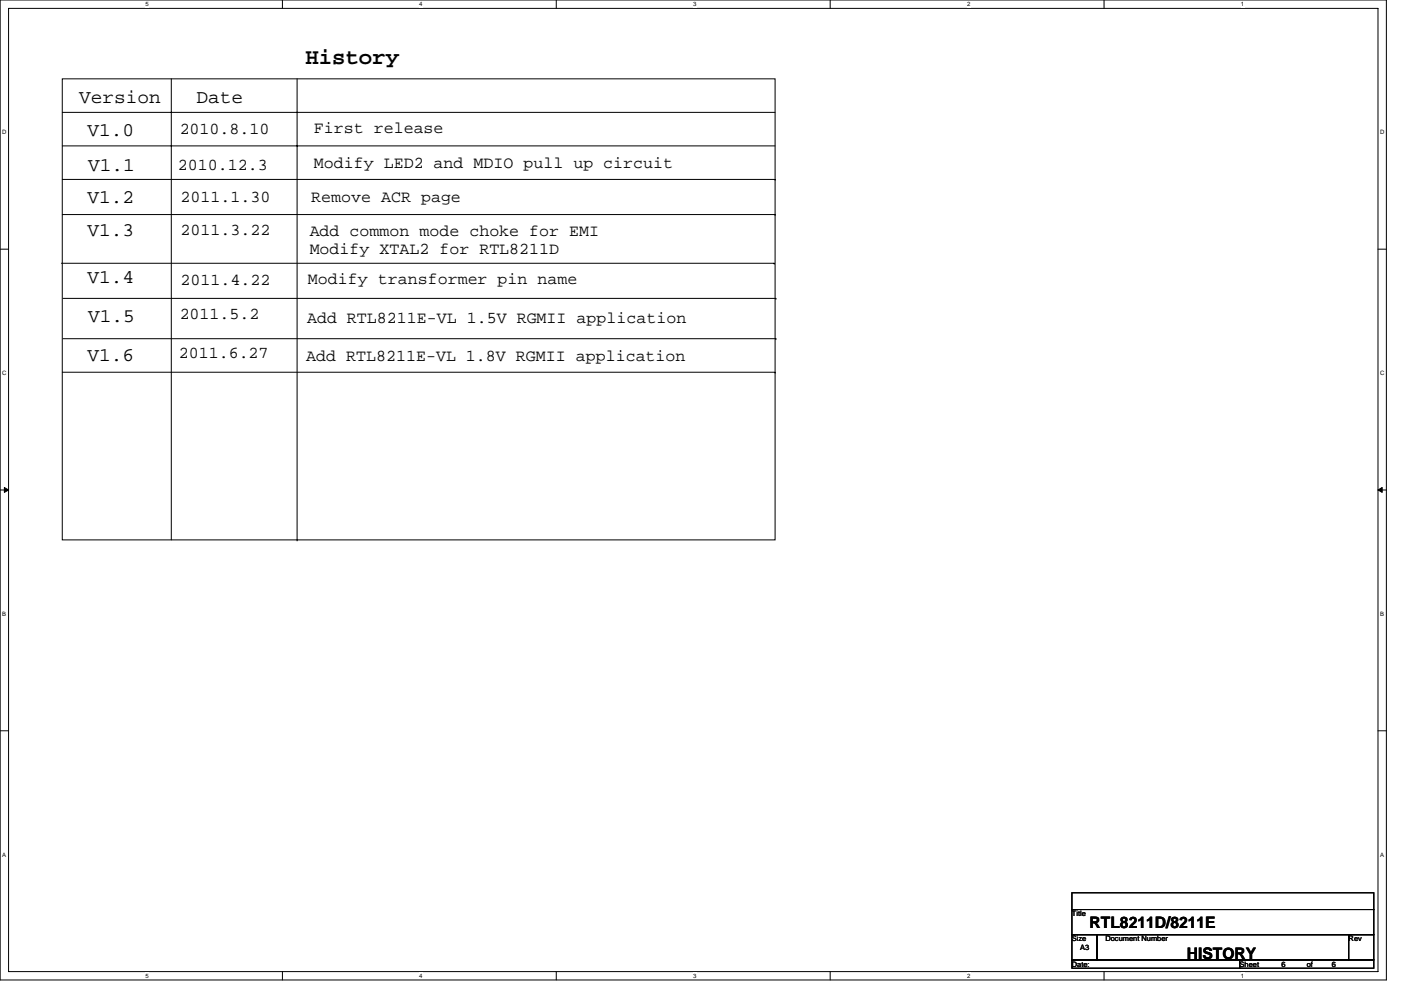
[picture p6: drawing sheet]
<svg xmlns="http://www.w3.org/2000/svg" width="297mm" height="210mm" viewBox="0 0 297 210" stroke-linecap="round" stroke-linejoin="round" font-family="sans-serif">
<defs><g id="words">
<text font-size="4.8" x="64.8" y="13.6">History</text>
<g font-size="4.1">
<text x="16.8" y="21.8">Version</text>
<text x="41.6" y="21.8">Date</text>
<text x="18.5" y="28.9">V1.0</text>
<text x="18.7" y="36.3">V1.1</text>
<text x="18.5" y="43.1">V1.2</text>
<text x="18.5" y="50">V1.3</text>
<text x="18.5" y="60">V1.4</text>
<text x="18.7" y="68.3">V1.5</text>
<text x="18.5" y="76.5">V1.6</text>
</g>
<g font-size="3.5">
<text x="38.1" y="28.4">2010.8.10</text>
<text x="66.5" y="28.2">First release</text>
<text x="66.5" y="35.5">Modify LED2 and MDIO pull up circuit</text>
<text x="37.7" y="36.1">2010.12.3</text>
<text x="38.3" y="42.8">2011.1.30</text>
<text x="66" y="42.8">Remove ACR page</text>
<text x="38.3" y="49.9">2011.3.22</text>
<text x="65.7" y="50.1">Add common mode choke for EMI</text>
<text x="65.7" y="53.9">Modify XTAL2 for RTL8211D</text>
<text x="38.3" y="60.4">2011.4.22</text>
<text x="65.3" y="60.2">Modify transformer pin name</text>
<text x="38.1" y="67.7">2011.5.2</text>
<text x="65.1" y="68.4">Add RTL8211E-VL 1.5V RGMII application</text>
<text x="37.9" y="75.9">2011.6.27</text>
<text x="64.9" y="76.6">Add RTL8211E-VL 1.8V RGMII application</text>
</g>
<g font-size="3.4">
<text x="231" y="196.7">RTL8211D/8211E</text>
<text x="251.6" y="203.3">HISTORY</text>
</g>
<g font-size="1.6">
<text x="227.3" y="194.3">Title</text>
<text x="227.3" y="199.7">Size</text>
<text x="229" y="201.4">A3</text>
<text x="234.4" y="199.7">Document Number</text>
<text x="285.9" y="199.7">Rev</text>
<text x="227.3" y="205">Date:</text>
<text x="262.8" y="205">Sheet</text>
<text x="271.7" y="205">6</text>
<text x="277" y="205">of</text>
<text x="282.4" y="205">6</text>
</g>
<g font-size="1.3">
<text x="30.8" y="1.3">5</text>
<text x="88.9" y="1.3">4</text>
<text x="147" y="1.3">3</text>
<text x="205" y="1.3">2</text>
<text x="263.1" y="1.3">1</text>
<text x=".5" y="28.4">D</text>
<text x="292.6" y="28.4">D</text>
<text x=".5" y="79.5">C</text>
<text x="292.6" y="79.5">C</text>
<text x=".5" y="130.6">B</text>
<text x="292.6" y="130.6">B</text>
<text x=".5" y="181.7">A</text>
<text x="292.6" y="181.7">A</text>
<text x="30.8" y="207.4">5</text>
<text x="88.9" y="207.4">4</text>
<text x="147" y="207.4">3</text>
<text x="205" y="207.4">2</text>
<text x="263.1" y="207.4">1</text>
</g>
</g></defs>
<path d="M0 0h293.9v207.9h-293.9zM1.8 1.8h290.4v204.3h-290.4z" fill="none" stroke="#000" stroke-width=".21"/>
<g fill="#fff">
<path d="M30.8 .2h.7v1.4h-.7z"/>
<path d="M30.8 206.3h.7v1.4h-.7z"/>
</g>
<path d="M59.9 0v1.8M59.9 206.1v1.8" fill="none" stroke="#000" stroke-width=".21"/>
<g fill="#fff">
<path d="M88.9 .2h.7v1.4h-.7z"/>
<path d="M88.9 206.3h.7v1.4h-.7z"/>
</g>
<path d="M117.9 0v1.8M117.9 206.1v1.8" fill="none" stroke="#000" stroke-width=".21"/>
<g fill="#fff">
<path d="M147 .2h.7v1.4h-.7z"/>
<path d="M147 206.3h.7v1.4h-.7z"/>
</g>
<path d="M176 0v1.8M176 206.1v1.8" fill="none" stroke="#000" stroke-width=".21"/>
<g fill="#fff">
<path d="M205 .2h.7v1.4h-.7z"/>
<path d="M205 206.3h.7v1.4h-.7z"/>
</g>
<path d="M234.1 0v1.8M234.1 206.1v1.8" fill="none" stroke="#000" stroke-width=".21"/>
<g fill="#fff">
<path d="M263.1 .2h.7v1.4h-.7z"/>
<path d="M263.1 206.3h.7v1.4h-.7z"/>
<path d="M.5 27.3h.9v1.4h-.9z"/>
<path d="M292.6 27.3h.9v1.4h-.9z"/>
<path d="M.5 78.4h.9v1.4h-.9z"/>
<path d="M292.6 78.4h.9v1.4h-.9z"/>
</g>
<path d="M0 52.9h1.8M292.2 52.9h1.7" fill="none" stroke="#000" stroke-width=".21"/>
<g fill="#fff">
<path d="M.5 129.5h.8v1.4h-.8z"/>
<path d="M292.6 129.5h.9v1.4h-.9z"/>
</g>
<path d="M0 103.9h1.8M292.2 103.9h1.7" fill="none" stroke="#000" stroke-width=".21"/>
<path d="M.9 103.4l.9 .5-.9 .5zM292.2 103.9l.8-.5v1z" fill="#000" stroke="#000" stroke-width=".21"/>
<g fill="#fff">
<path d="M.5 180.5h.8v1.4h-.8z"/>
<path d="M292.6 180.5h.9v1.4h-.9z"/>
</g>
<g fill="none" stroke="#000" stroke-width=".21">
<path d="M13.2 16.7h151.1v97.8h-151.1zM36.3 16.7v97.8M63 16.7v97.8M13.2 23.8h151.1M13.2 30.9h151.1M13.2 38.1h151.1M164.3 38.1h.1M13 55.8h151.1M13.2 45.5h151.1M164.1 55.8h.1M164.3 45.5h.1M13.2 79h151.1"/>
<path d="M13.4 63.3h151.1M13.4 71.8h151.1M164.3 79h.1M164.5 63.3h.1M164.5 71.8h.1M63 114.5h.1M0 155h1.8M292.2 155h1.7M227.3 189.4h64v3.5h-64zM227.3 192.9h64v5.3h-64zM227.3 198.2h5.3v5.4h-5.3zM232.6 198.2h53.3v5.4h-53.3z"/>
<path d="M285.9 198.2h5.4v5.4h-5.4zM227.3 203.6h35.5v1.8h-35.5zM262.8 203.6h28.5v1.8h-28.5z"/>
</g>
<use href="#words"/>
</svg>
